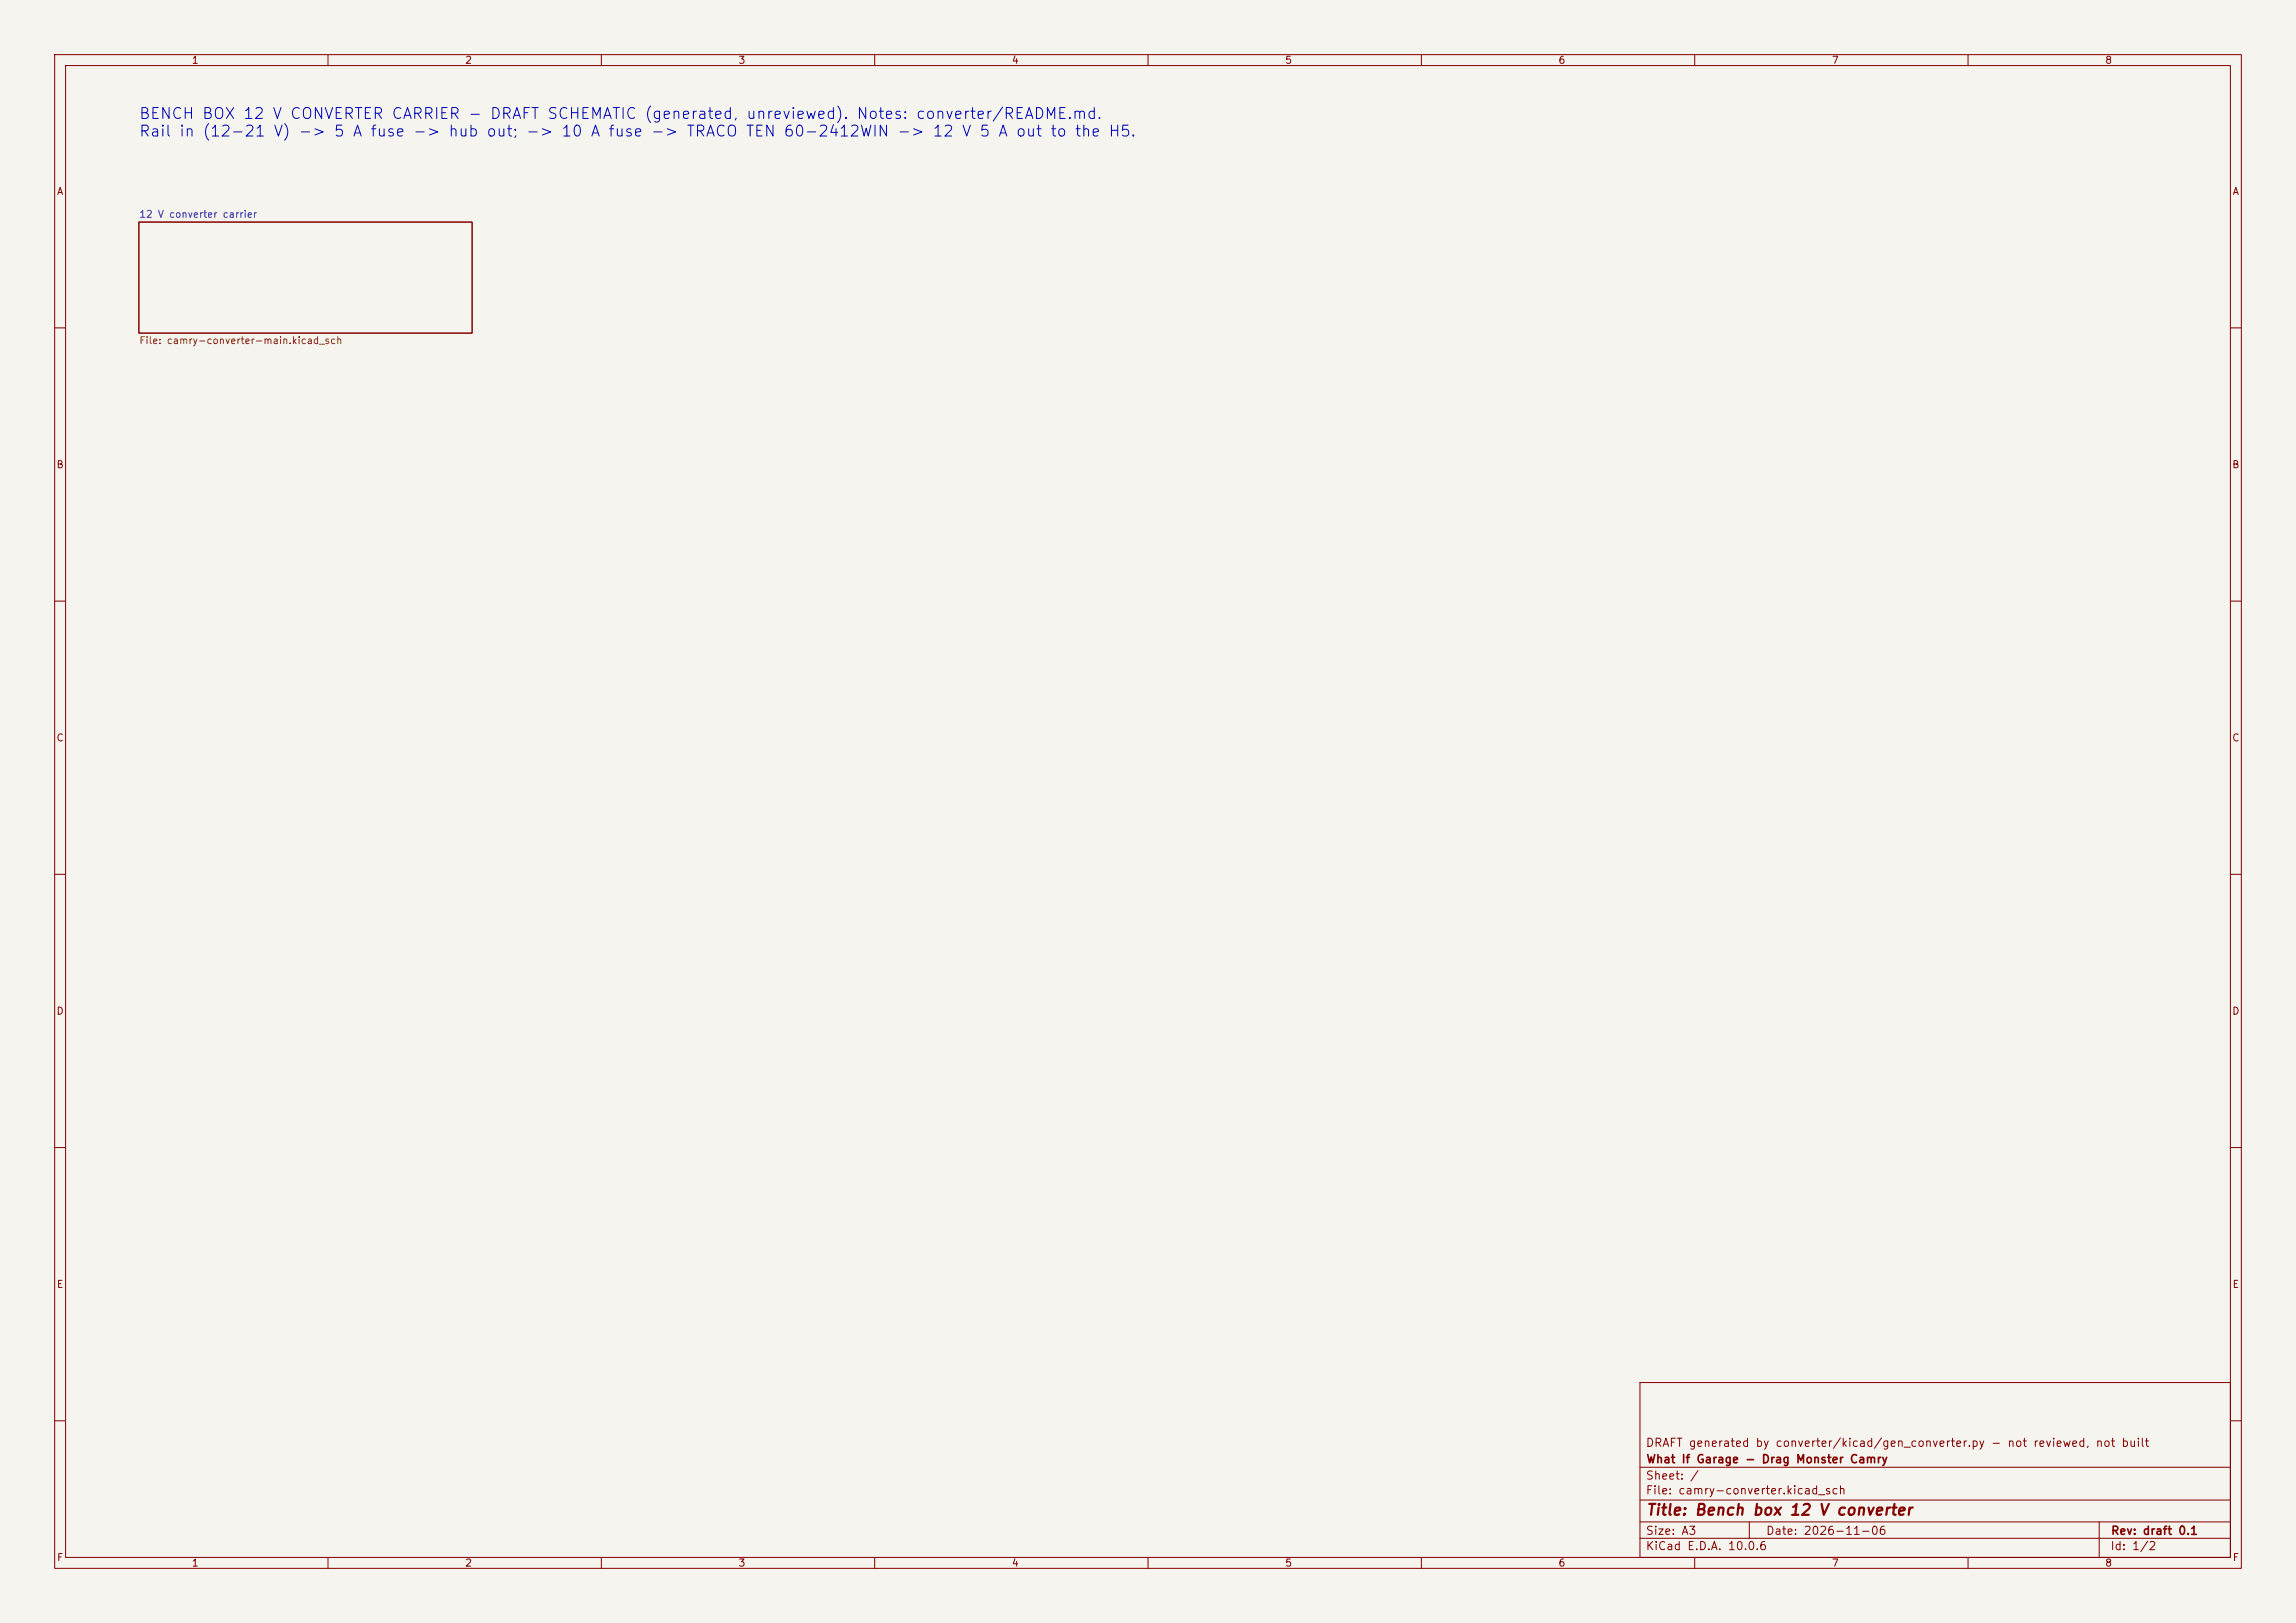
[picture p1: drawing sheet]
<svg xmlns="http://www.w3.org/2000/svg" width="420mm" height="297mm" viewBox="0 0 420 297" stroke-linecap="round" stroke-linejoin="round" font-family="sans-serif">
<defs><g id="words">
<g font-size="2" fill="#0000c2">
<text x="25.3" y="22.3">BENCH BOX 12 V CONVERTER CARRIER - DRAFT SCHEMATIC (generated, unreviewed). Notes: converter/README.md.</text>
<text x="25.3" y="25.5">Rail in (12-21 V) -&gt; 5 A fuse -&gt; hub out; -&gt; 10 A fuse -&gt; TRACO TEN 60-2412WIN -&gt; 12 V 5 A out to the H5.</text>
</g>
<text font-size="2" fill="#840000" x="301" y="277.8">Title: Bench box 12 V converter</text>
<g font-size="1.5" fill="#840000">
<text x="300.9" y="265.1">DRAFT generated by converter/kicad/gen_converter.py - not reviewed, not built</text>
<text x="301" y="268.1">What If Garage - Drag Monster Camry</text>
<text x="300.9" y="273.8">File: camry-converter.kicad_sch</text>
<text x="300.9" y="271.1">Sheet: /</text>
<text x="300.9" y="281.2">Size: A3</text>
<text x="322.9" y="281.2">Date: 2026-11-06</text>
<text x="386" y="281.2">Rev: draft 0.1</text>
<text x="300.9" y="284">KiCad E.D.A. 10.0.6</text>
<text x="385.9" y="284">Id: 1/2</text>
</g>
<g font-size="1.3" fill="#840000">
<text x="35" y="12">1</text>
<text x="85" y="12">2</text>
<text x="135" y="12">3</text>
<text x="185" y="12">4</text>
<text x="235" y="12">5</text>
<text x="285" y="12">6</text>
<text x="335" y="12">7</text>
<text x="385" y="12">8</text>
<text x="10.3" y="36">A</text>
<text x="408.3" y="36">A</text>
<text x="10.2" y="86">B</text>
<text x="408.2" y="86">B</text>
<text x="10.2" y="136">C</text>
<text x="408.2" y="136">C</text>
<text x="10.2" y="186">D</text>
<text x="408.2" y="186">D</text>
<text x="10.3" y="236">E</text>
<text x="408.3" y="236">E</text>
<text x="10.3" y="286">F</text>
<text x="35" y="287">1</text>
<text x="85" y="287">2</text>
<text x="135" y="287">3</text>
<text x="185" y="287">4</text>
<text x="235" y="287">5</text>
<text x="285" y="287">6</text>
<text x="335" y="287">7</text>
<text x="385" y="287">8</text>
<text x="408.3" y="286">F</text>
</g>
<text font-size="1.3" fill="#006464" x="25.4" y="40.2">12 V converter carrier</text>
<text font-size="1.3" fill="#725600" x="25.4" y="63.3">File: camry-converter-main.kicad_sch</text>
</g></defs>
<path d="M0 0h420v297h-420z" fill="#f5f4ef" stroke="#f5f4ef" stroke-width=".18"/>
<g fill="none" stroke="#840000" stroke-width=".18">
<path d="M10 10h400v277h-400zM12 12h396v273h-396zM60 10v2M110 10v2M160 10v2M210 10v2M260 10v2M310 10v2M360 10v2M25.4 40.6h61v20.4h-61zM10 60h2M408 60h2"/>
<path d="M10 110h2M408 110h2M10 160h2M408 160h2M10 210h2M408 210h2M300 253h108v32h-108zM10 260h2M300 278.5h108M300 274.5h108M300 268.5h108M320 278.5v3"/>
<path d="M384 278.5v6.5M408 260h2M60 285v2M110 285v2M160 285v2M210 285v2M260 285v2M300 281.5h108M310 285v2M360 285v2"/>
</g>
<use href="#words"/>
</svg>
